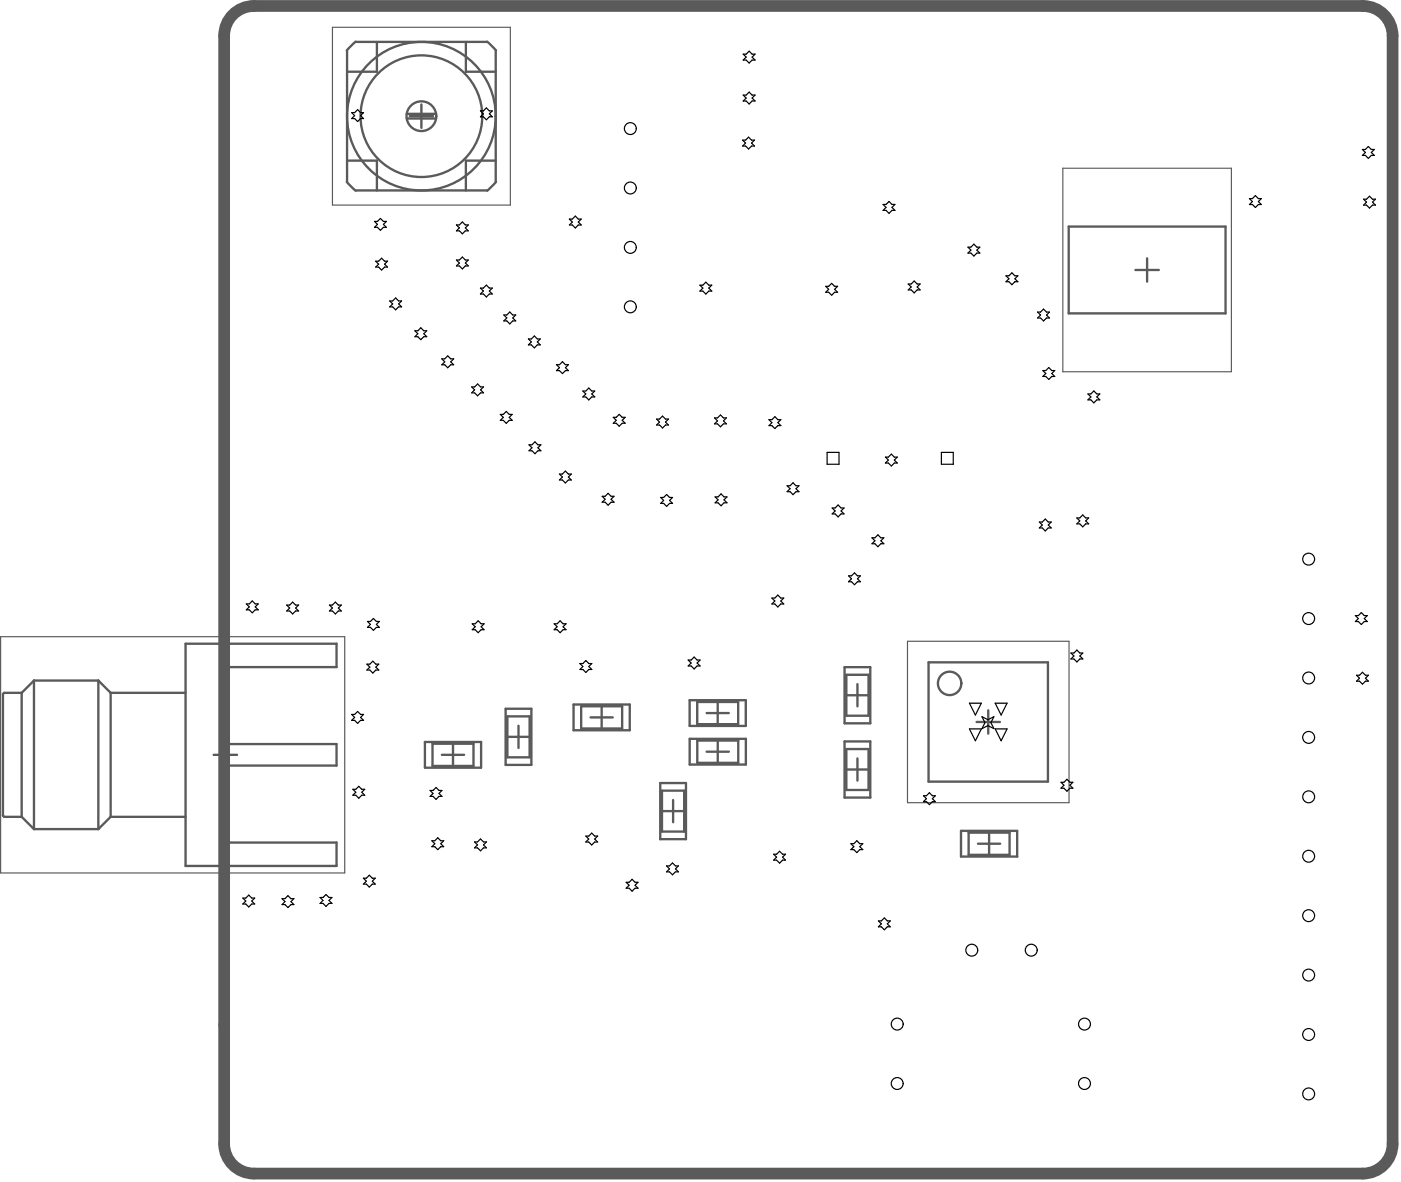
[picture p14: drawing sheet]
<svg xmlns="http://www.w3.org/2000/svg" width="199mm" height="168mm" viewBox="0 0 199 168" stroke-linecap="round" stroke-linejoin="round" font-family="sans-serif">
<g fill="none" stroke="#5a5a5a" stroke-width=".33">
<path d="M49.3 7.2v18.6M50.5 5.9l-1.3 1.3M50.5 6h18.7M53.5 6v4.2h-4.2M57.8 16.2h4.1M57.8 16.8h4.1M58.2 16.5h3.3M59.8 14.8v3.4M66.2 6v4.2h4.2M69.2 5.9l1.2 1.3M70.4 7.2v18.6M49.2 25.8l1.3 1.3"/>
<path d="M49.3 22.8h4.2v4.3M50.5 27.1h18.7M70.4 22.8h-4.2v4.3M70.4 25.8l-1.2 1.3M151.8 32.2h22.2v12.3h-22.2zM161.2 38.4h3.4M162.9 36.7v3.3M3.1 98.4h-2.5l-.2 .2v17.3l.2 .1h2.5M3.1 98.4v17.6M4.8 96.7l-1.7 1.7M4.8 96.7v21.1M4.8 96.7h9.2"/>
<path d="M14 96.7v21.1M14 96.7l1.7 1.7M15.7 98.4v17.6M15.7 98.4h10.7M32 91.4v31.6M32 94.8h15.8v-3.4h-21.4v31.6h21.4v-3.3h-15.8M97.9 99.5h8v3.6h-8zM99 99.7h5.8v3.2h-5.8zM101.9 99.7v3.2M119.9 94.8h3.7v8h-3.7zM120.2 98.8h3.2M120.2 95.9h3.2v5.8h-3.2z"/>
<path d="M121.8 97.2v3.1M131.9 94.1h16.9v16.9h-16.9zM3.1 116l1.7 1.8M4.8 117.8h9.2M15.7 116h10.7M15.7 116l-1.7 1.8M30.3 107.2h3.4M32 105.7h15.8v3.1h-15.8M60.3 105.4h8v3.7h-8zM61.4 105.7h5.8v3.1h-5.8zM62.8 107.2h3.1M64.3 105.7v3.1"/>
<path d="M71.8 100.7h3.7v8h-3.7zM72.1 104.7h3.1M72.1 101.8h3.1v5.8h-3.1zM73.6 103.1v3.2M81.5 100.1h7.9v3.6h-7.9zM82.5 100.3h5.9v3.2h-5.9zM83.9 101.9h3.1M85.4 100.3v3.2M93.8 111.2h3.6v8h-3.6zM94 115.2h3.2M94 112.3h3.2v5.8h-3.2zM95.6 113.7v3.1"/>
<path d="M97.9 105h8v3.6h-8zM99 105.2h5.8v3.2h-5.8zM100.3 101.3h3.2M100.4 106.8h3.1M101.9 105.2v3.2M119.9 105.3h3.7v8h-3.7zM120.2 109.3h3.2M120.2 106.4h3.2v5.8h-3.2zM121.8 107.7v3.2M136.5 118h8v3.7h-8zM137.6 118.3h5.8v3.1h-5.8zM138.7 102.6h3.3"/>
<path d="M138.9 119.9h3.1M140.3 100.9v3.3M140.5 118.3v3.1"/>
<circle cx="59.8" cy="16.5" r="2.11"/>
<circle cx="59.8" cy="16.5" r="8.6"/>
<circle cx="59.8" cy="16.5" r="10.6"/>
<circle cx="134.9" cy="97.1" r="1.66"/>
</g>
<g fill="none" stroke="#5a5a5a" stroke-width=".17">
<path d="M47.2 3.9h25.3v25.2h-25.3zM150.9 23.9h24v28.9h-24zM.1 90.5h48.9v33.5h-48.9zM32 89.8v35.7M128.9 91.1h22.9v22.9h-22.9zM31.3 129.1h.7v.3l-.3 .1-.1-.1v-.3M31.3 129.7v.5h.7v-.5M31.3 131.1h.7v.3l-.3 .1-.1-.1v-.3M31.3 133.8l.1-.1 .3 .1 .2-.1 .1 .1v.4h-.7zM31.6 131.8l.2 .4M31.6 132.2h.4M31.7 134.2h.1"/>
<path d="M31.7 133l.3 .2-.1 .3-.3-.1zM31.7 129.9v.3M31.7 133.8v.4M31.8 132.4v.3l.1 .1 .1-.1v-.3h-.3l-.1 .3M32 127.8l-.1 .4-.3-.1v-.3l.2-.1v.5M32 128.4v.3l-.1 .1-.3-.1v-.3h.5l.1 .2"/>
</g>
<path d="M32.8 2.3a4.2 4.2 0 0 1 3.3-1.5h157.5a4.2 4.2 0 0 1 4.2 4.3v157.4a4.2 4.2 0 0 1-4.2 4.2h-157.5a4.2 4.2 0 0 1-4.3-4.2v-157.4a4.2 4.2 0 0 1 1-2.8z" fill="none" stroke="#5a5a5a" stroke-width="1.7"/>
<g fill="none" stroke="#000" stroke-width=".17">
<path d="M49.9 16h.5l.4-.4 .4 .4h.4l-.4 .4 .4 .4h-.4l-.4 .5-.4-.5h-.5l.5-.4zM68.2 15.8h.5l.4-.5 .4 .5h.4l-.4 .4 .4 .4h-.4l-.4 .4-.4-.4h-.5l.5-.4zM105.5 19.9h.4l.4-.4 .4 .4h.5l-.5 .4 .5 .4h-.5l-.4 .5-.4-.5h-.4l.4-.4zM105.5 7.7h.5l.4-.4 .4 .4h.4l-.4 .4 .4 .4h-.4l-.4 .5-.4-.5h-.5l.5-.4zM105.5 13.5h.5l.4-.4 .4 .4h.4l-.4 .4 .4 .5h-.4l-.4 .4-.4-.4h-.5l.5-.5zM53.2 31.5h.4l.4-.5 .5 .5h.4l-.4 .4 .4 .4h-.4l-.5 .4-.4-.4h-.4l.4-.4zM53.3 37.1h.5l.4-.4 .4 .4h.4l-.4 .4 .4 .4h-.4l-.4 .5-.4-.5h-.5l.5-.4zM64.8 36.9h.4l.5-.4 .4 .4h.4l-.4 .5 .4 .4h-.4l-.4 .4-.5-.4h-.4l.4-.4zM64.8 32h.4l.5-.5 .4 .5h.4l-.4 .4 .4 .4h-.4l-.4 .4-.5-.4h-.4l.4-.4zM80.9 31.1h.4l.4-.4 .4 .4h.5l-.5 .4 .5 .5h-.5l-.4 .4-.4-.4h-.4l.4-.5zM125.4 29h.4l.5-.4 .4 .4h.4l-.4 .5 .4 .4h-.4l-.4 .4-.5-.4h-.4l.4-.4zM137.5 35.1h.4l.4-.4 .4 .4h.5l-.5 .4 .5 .5h-.5l-.4 .4-.4-.4h-.4l.4-.5z"/>
<path d="M142.9 39.2h.4l.4-.4 .4 .4h.5l-.5 .4 .5 .4h-.5l-.4 .4-.4-.4h-.4l.4-.4zM177.4 28.2h.5l.4-.4 .4 .4h.4l-.4 .4 .4 .5h-.4l-.4 .4-.4-.4h-.5l.5-.5zM193.5 21.2h.4l.4-.4 .5 .4h.4l-.4 .5 .4 .4h-.4l-.5 .4-.4-.4h-.4l.4-.4zM193.7 28.3h.4l.4-.4 .4 .4h.4l-.4 .4 .4 .4h-.4l-.4 .5-.4-.5h-.4l.4-.4zM55.3 42.8h.5l.4-.5 .4 .5h.4l-.4 .4 .4 .4h-.4l-.4 .4-.4-.4h-.5l.5-.4zM58.9 47h.4l.5-.4 .4 .4h.4l-.4 .4 .4 .4h-.4l-.4 .5-.5-.5h-.4l.4-.4zM62.7 51h.5l.4-.4 .4 .4h.4l-.4 .4 .4 .4h-.4l-.4 .4-.4-.4h-.5l.5-.4zM67 55h.4l.4-.5 .4 .5h.5l-.5 .4 .5 .4h-.5l-.4 .4-.4-.4h-.4l.4-.4zM68.2 40.9h.5l.4-.4 .4 .4h.4l-.4 .4 .4 .5h-.4l-.4 .4-.4-.4h-.5l.5-.5zM71.1 58.9h.4l.4-.4 .4 .4h.4l-.4 .4 .4 .4h-.4l-.4 .4-.4-.4h-.4l.4-.4zM71.6 44.7h.4l.4-.4 .4 .4h.4l-.4 .5 .4 .4h-.4l-.4 .4-.4-.4h-.4l.4-.4zM75 48.2h.5l.4-.5 .4 .5h.4l-.4 .4 .4 .4h-.4l-.4 .4-.4-.4h-.5l.5-.4z"/>
<path d="M79 51.8h.5l.4-.4 .4 .4h.4l-.4 .4 .4 .5h-.4l-.4 .4-.4-.4h-.5l.5-.5zM82.8 55.5h.4l.4-.4 .4 .4h.5l-.5 .5 .5 .4h-.5l-.4 .4-.4-.4h-.4l.4-.4zM87.1 59.3h.4l.4-.4 .5 .4h.4l-.4 .4 .4 .4h-.4l-.5 .5-.4-.5h-.4l.4-.4zM93.2 59.5h.5l.4-.4 .4 .4h.4l-.4 .5 .4 .4h-.4l-.4 .4-.4-.4h-.5l.5-.4zM99.4 40.5h.4l.4-.4 .5 .4h.4l-.4 .4 .4 .5h-.4l-.5 .4-.4-.4h-.4l.4-.5zM101.5 59.4h.4l.4-.5 .4 .5h.5l-.5 .4 .5 .4h-.5l-.4 .4-.4-.4h-.4l.4-.4zM109.2 59.6h.4l.4-.4 .5 .4h.4l-.4 .4 .4 .5h-.4l-.5 .4-.4-.4h-.4l.4-.5zM117.3 40.7h.4l.4-.4 .4 .4h.5l-.5 .4 .5 .4h-.5l-.4 .4-.4-.4h-.4l.4-.4zM129 40.3h.4l.4-.4 .5 .4h.4l-.4 .5 .4 .4h-.4l-.5 .4-.4-.4h-.4l.4-.4zM147.4 44.3h.4l.4-.4 .4 .4h.4l-.4 .5 .4 .4h-.4l-.4 .4-.4-.4h-.4l.4-.4zM148.1 52.6h.4l.4-.4 .5 .4h.4l-.4 .5 .4 .4h-.4l-.5 .4-.4-.4h-.4l.4-.4zM154.5 56h.4l.4-.5 .5 .5h.4l-.4 .4 .4 .4h-.4l-.5 .4-.4-.4h-.4l.4-.4z"/>
<path d="M75.1 63.2h.4l.5-.4 .4 .4h.4l-.4 .4 .4 .4h-.4l-.4 .5-.5-.5h-.4l.4-.4zM79.4 67.3h.5l.4-.4 .4 .4h.4l-.4 .5 .4 .4h-.4l-.4 .4-.4-.4h-.5l.5-.4zM85.5 70.5h.4l.5-.4 .4 .4h.4l-.4 .4 .4 .4h-.4l-.4 .5-.5-.5h-.4l.4-.4zM93.8 70.7h.4l.5-.5 .4 .5h.4l-.4 .4 .4 .4h-.4l-.4 .4-.5-.4h-.4l.4-.4zM101.6 70.6h.4l.4-.4 .4 .4h.4l-.4 .4 .4 .4h-.4l-.4 .5-.4-.5h-.4l.4-.4zM111.8 69h.4l.4-.4 .4 .4h.5l-.5 .4 .5 .5h-.5l-.4 .4-.4-.4h-.4l.4-.5zM117.5 64.3h1.7v1.7h-1.7zM118.2 72.2h.4l.4-.5 .4 .5h.5l-.5 .4 .5 .4h-.5l-.4 .4-.4-.4h-.4l.4-.4zM123.8 76.4h.5l.4-.4 .4 .4h.4l-.4 .4 .4 .4h-.4l-.4 .5-.4-.5h-.5l.5-.4zM125.7 64.9h.5l.4-.4 .4 .4h.4l-.4 .5 .4 .4h-.4l-.4 .4-.4-.4h-.5l.5-.4zM133.7 64.3h1.7v1.7h-1.7zM147.6 74.2h.4l.4-.5 .5 .5h.4l-.4 .4 .4 .4h-.4l-.5 .4-.4-.4h-.4l.4-.4z"/>
<path d="M152.9 73.6h.4l.5-.4 .4 .4h.4l-.4 .4 .4 .4h-.4l-.4 .4-.5-.4h-.4l.4-.4zM35 85.8h.4l.4-.4 .4 .4h.5l-.5 .4 .5 .4h-.5l-.4 .5-.4-.5h-.4l.4-.4zM40.7 86h.4l.5-.5 .4 .5h.4l-.4 .4 .4 .4h-.4l-.4 .4-.5-.4h-.4l.4-.4zM46.8 86h.4l.4-.5 .5 .5h.4l-.4 .4 .4 .4h-.4l-.5 .4-.4-.4h-.4l.4-.4zM52.1 94.4h.4l.4-.5 .5 .5h.4l-.4 .4 .4 .4h-.4l-.5 .4-.4-.4h-.4l.4-.4zM52.2 88.3h.4l.4-.4 .5 .4h.4l-.4 .4 .4 .4h-.4l-.5 .5-.4-.5h-.4l.4-.4zM67.1 88.6h.4l.4-.4 .4 .4h.5l-.5 .4 .5 .5h-.5l-.4 .4-.4-.4h-.4l.4-.5zM78.7 88.6h.4l.4-.4 .5 .4h.4l-.4 .4 .4 .5h-.4l-.5 .4-.4-.4h-.4l.4-.5zM82.4 94.3h.4l.4-.5 .4 .5h.4l-.4 .4 .4 .4h-.4l-.4 .4-.4-.4h-.4l.4-.4zM97.7 93.8h.5l.4-.5 .4 .5h.4l-.4 .4 .4 .4h-.4l-.4 .4-.4-.4h-.5l.5-.4zM109.6 85h.4l.5-.5 .4 .5h.4l-.4 .4 .4 .4h-.4l-.4 .4-.5-.4h-.4l.4-.4zM120.5 81.8h.4l.5-.4 .4 .4h.4l-.4 .4 .4 .4h-.4l-.4 .5-.5-.5h-.4l.4-.4z"/>
<path d="M137.7 99.9h1.7l-.9 1.7zM141.3 99.9h1.7l-.8 1.7zM152.1 92.8h.4l.4-.4 .5 .4h.4l-.4 .4 .4 .4h-.4l-.5 .4-.4-.4h-.4l.4-.4zM192.5 87.5h.4l.4-.5 .5 .5h.4l-.4 .4 .4 .4h-.4l-.5 .4-.4-.4h-.4l.4-.4zM192.7 95.9h.4l.4-.4 .4 .4h.4l-.4 .5 .4 .4h-.4l-.4 .4-.4-.4h-.4l.4-.4zM49.9 101.5h.5l.4-.4 .4 .4h.4l-.4 .4 .4 .4h-.4l-.4 .5-.4-.5h-.5l.5-.4zM50.1 112.1h.4l.5-.4 .4 .4h.4l-.4 .5 .4 .4h-.4l-.4 .4-.5-.4h-.4l.4-.4zM61.1 112.3h.4l.4-.4 .4 .4h.5l-.5 .4 .5 .4h-.5l-.4 .5-.4-.5h-.4l.4-.4zM61.3 119.4h.5l.4-.4 .4 .4h.4l-.4 .5 .4 .4h-.4l-.4 .4-.4-.4h-.5l.5-.4zM67.4 119.6h.4l.4-.4 .5 .4h.4l-.4 .4 .4 .5h-.4l-.5 .4-.4-.4h-.4l.4-.5zM83.2 118.8h.4l.4-.4 .5 .4h.4l-.4 .4 .4 .4h-.4l-.5 .4-.4-.4h-.4l.4-.4zM120.8 119.9h.5l.4-.5 .4 .5h.4l-.4 .4 .4 .4h-.4l-.4 .4-.4-.4h-.5l.5-.4z"/>
<path d="M131.1 113h.5l.4-.4 .4 .4h.4l-.4 .5 .4 .4h-.4l-.4 .4-.4-.4h-.5l.5-.4zM137.7 103.6h1.7l-.9 1.6zM139.5 101.8l.8 .4 .8-.4-.4 .9 .4 .8-.8-.4-.8 .4 .4-.8zM141.3 103.6h1.7l-.8 1.6zM150.7 111.1h.4l.4-.4 .4 .4h.5l-.5 .5 .5 .4h-.5l-.4 .4-.4-.4h-.4l.4-.4zM34.5 127.6h.4l.4-.4 .4 .4h.5l-.5 .4 .5 .4h-.5l-.4 .5-.4-.5h-.4l.4-.4zM40.1 127.7h.4l.4-.5 .4 .5h.4l-.4 .4 .4 .4h-.4l-.4 .4-.4-.4h-.4l.4-.4zM45.5 127.5h.4l.4-.4 .4 .4h.4l-.4 .4 .4 .4h-.4l-.4 .5-.4-.5h-.4l.4-.4zM51.6 124.8h.4l.4-.5 .5 .5h.4l-.4 .4 .4 .4h-.4l-.5 .4-.4-.4h-.4l.4-.4zM88.9 125.3h.4l.5-.4 .4 .4h.4l-.4 .5 .4 .4h-.4l-.4 .4-.5-.4h-.4l.4-.4zM94.7 123h.4l.4-.4 .4 .4h.4l-.4 .4 .4 .5h-.4l-.4 .4-.4-.4h-.4l.4-.5zM109.9 121.4h.4l.4-.5 .4 .5h.5l-.5 .4 .5 .4h-.5l-.4 .4-.4-.4h-.4l.4-.4z"/>
<path d="M124.7 130.8h.5l.4-.4 .4 .4h.4l-.4 .4 .4 .5h-.4l-.4 .4-.4-.4h-.5l.5-.5z"/>
<circle cx="89.5" cy="18.3" r=".84"/>
<circle cx="89.5" cy="26.7" r=".84"/>
<circle cx="89.5" cy="35.2" r=".84"/>
<circle cx="89.5" cy="43.6" r=".84"/>
<circle cx="185.9" cy="79.4" r=".84"/>
<circle cx="185.9" cy="87.9" r=".84"/>
<circle cx="185.9" cy="96.3" r=".84"/>
<circle cx="185.9" cy="104.8" r=".84"/>
<circle cx="185.9" cy="113.2" r=".84"/>
<circle cx="138" cy="135" r=".84"/>
<circle cx="146.5" cy="135" r=".84"/>
<circle cx="185.9" cy="121.6" r=".84"/>
<circle cx="185.9" cy="138.5" r=".84"/>
<circle cx="185.9" cy="130.1" r=".84"/>
<circle cx="127.4" cy="145.5" r=".84"/>
<circle cx="127.4" cy="153.9" r=".84"/>
<circle cx="154" cy="145.5" r=".84"/>
<circle cx="154" cy="153.9" r=".84"/>
<circle cx="185.9" cy="147" r=".84"/>
<circle cx="185.9" cy="155.4" r=".84"/>
</g>
</svg>
